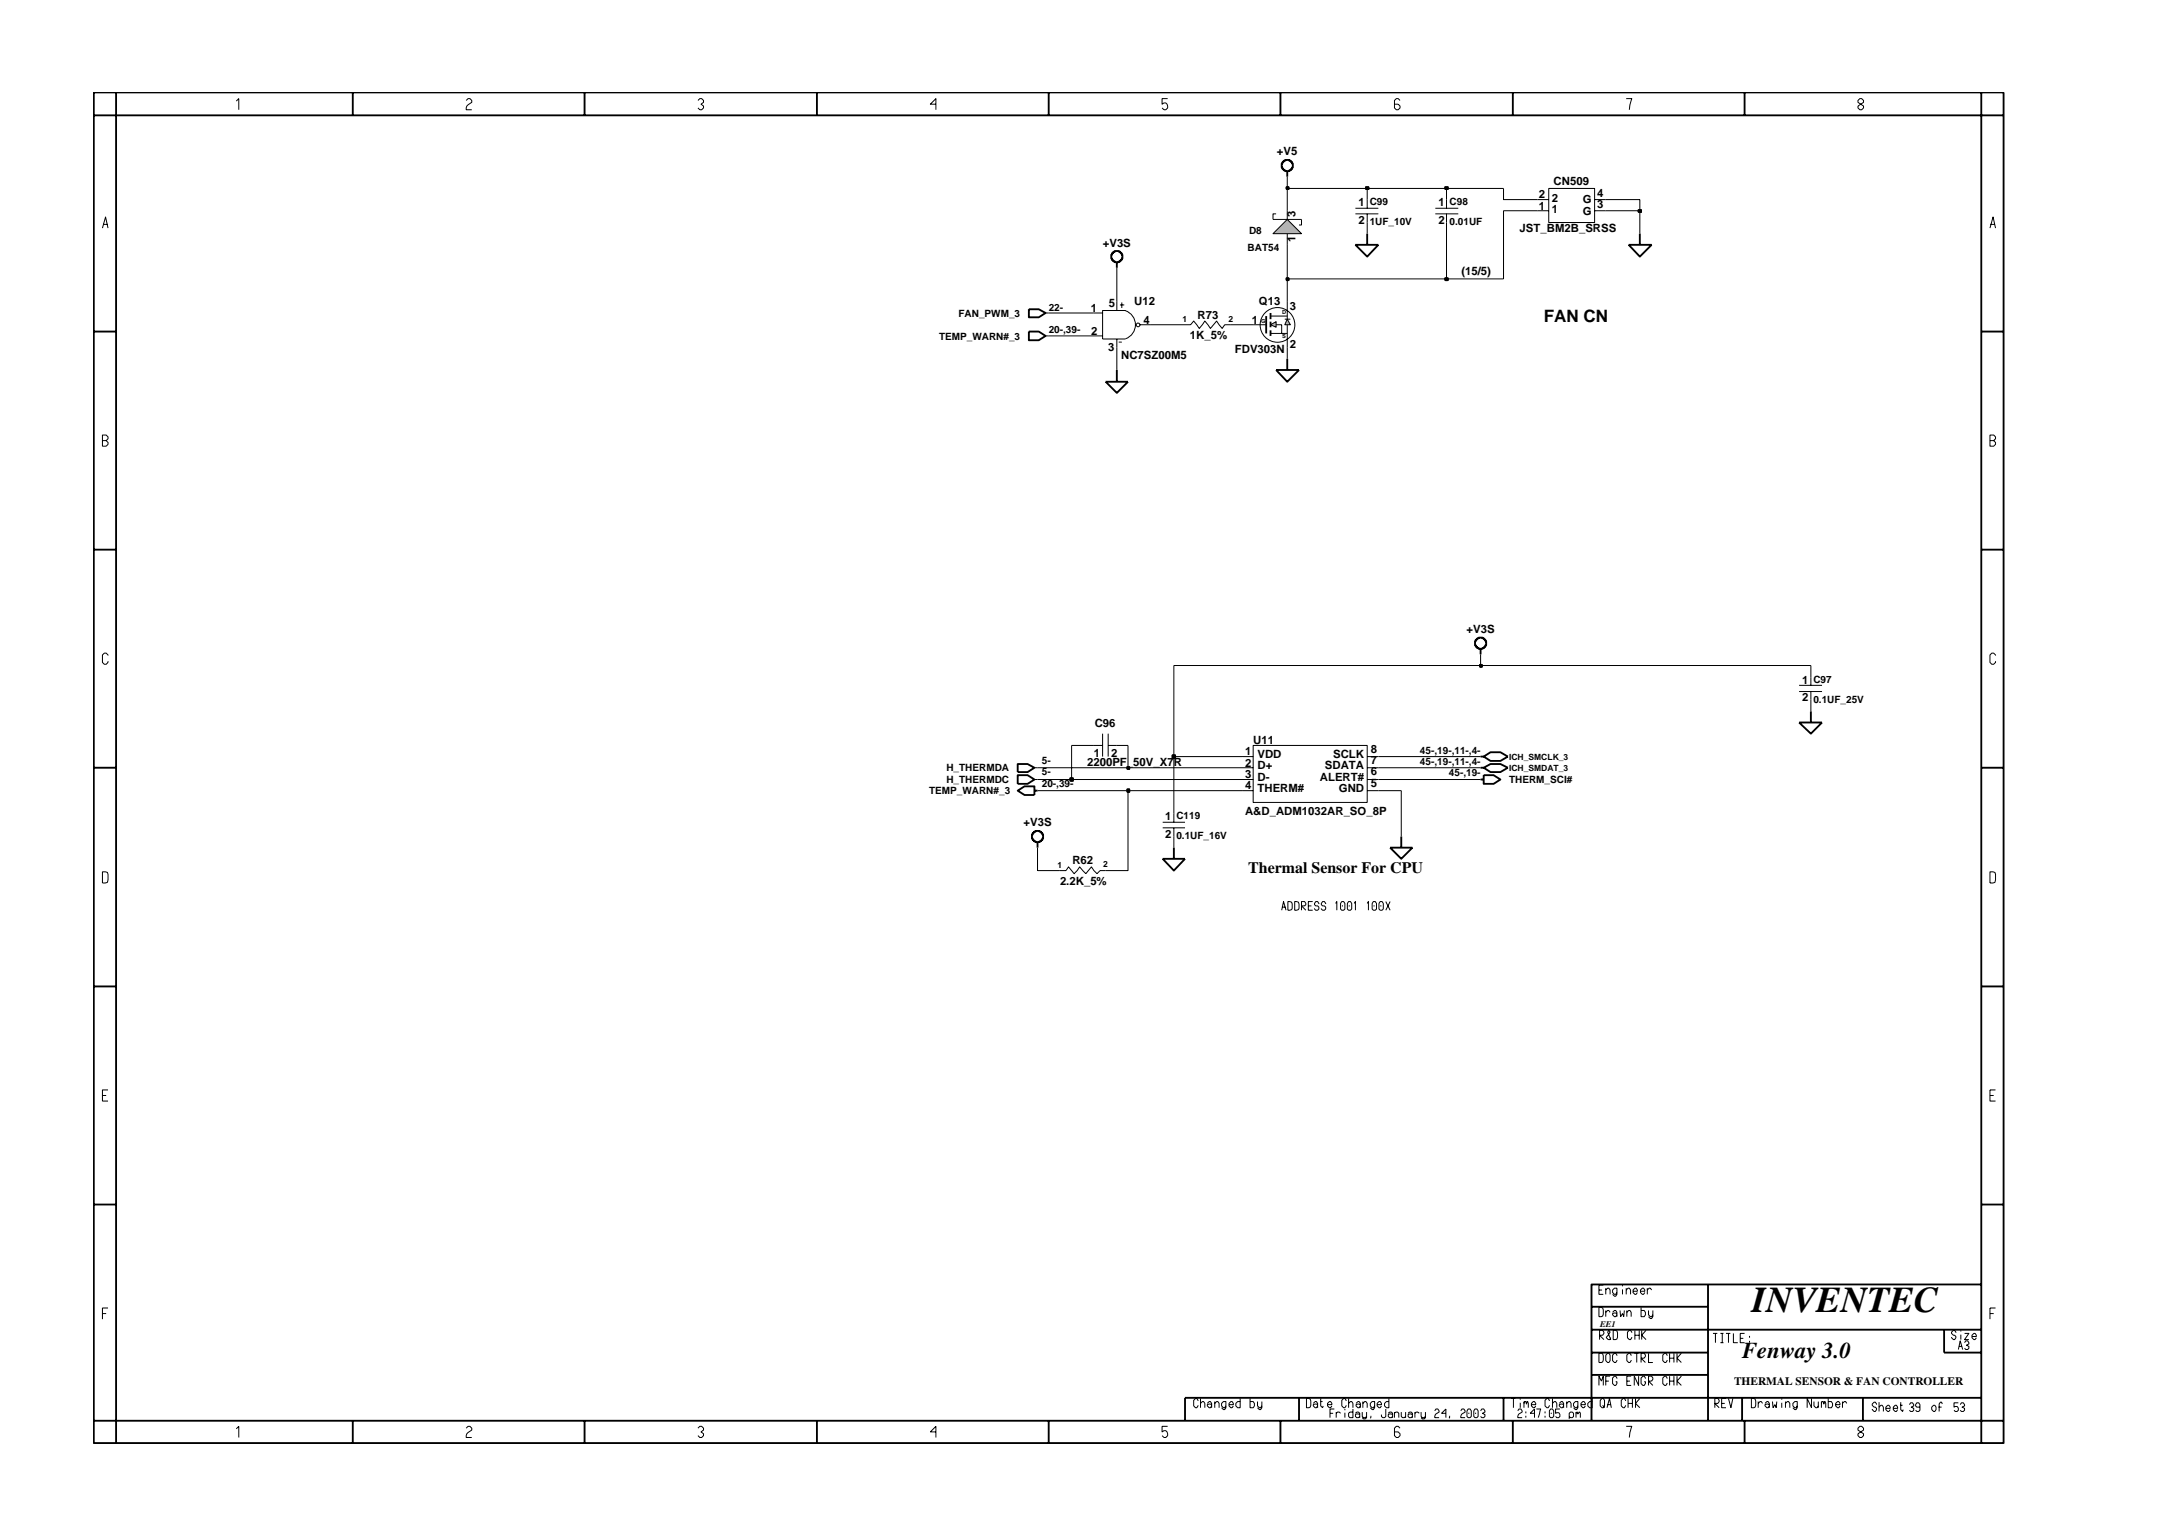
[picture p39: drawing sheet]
<svg xmlns="http://www.w3.org/2000/svg" width="297mm" height="210mm" viewBox="0 0 297 210" stroke-linecap="round" stroke-linejoin="round" font-family="sans-serif">
<defs><g id="words">
<text font-size="5" x="239.4" y="179.3">INVENTEC</text>
<text font-size="3.1" x="238" y="185.6">Fenway 3.0</text>
<text font-size="2.3" x="210.9" y="44.1">FAN CN</text>
<text font-size="2.2" x="170.6" y="119.3">Thermal Sensor For CPU</text>
<g font-size="1.6">
<text x="174.5" y="21.2">+V5</text>
<text x="177" y="29.6" transform="rotate(-90 177 29.6)">3</text>
<text x="185.6" y="28.2">1</text>
<text x="196.5" y="28.2">1</text>
<text x="210.2" y="28.6">1</text>
<text x="210.2" y="27.1">2</text>
<text x="212" y="29.1">1</text>
<text x="212" y="27.6">2</text>
<text x="212.3" y="25.3">CN509</text>
<text x="216.3" y="29.4">G</text>
<text x="216.3" y="27.8">G</text>
<text x="218.2" y="28.4">3</text>
<text x="218.2" y="26.9">4</text>
<text x="150.7" y="33.7">+V3S</text>
<text x="177" y="33.1" transform="rotate(-90 177 33.1)">1</text>
<text x="185.6" y="30.6">2</text>
<text x="196.5" y="30.6">2</text>
<text x="207.6" y="31.8">JST_BM2B_SRSS</text>
<text x="155" y="41.7">U12</text>
<text x="172" y="41.7">Q13</text>
<text x="199.7" y="37.6">(15/5)</text>
<text x="149" y="42.6">1</text>
<text x="149.1" y="45.7">2</text>
<text x="151.5" y="42">5</text>
<text x="156.2" y="44.2">4</text>
<text x="162.6" y="46.3">1K_5%</text>
<text x="163.6" y="43.6">R73</text>
<text x="171.1" y="44.2">1</text>
<text x="176.2" y="47.6">2</text>
<text x="176.2" y="42.3">3</text>
<text x="151.4" y="48">3</text>
<text x="153.2" y="49">NC7SZ00M5</text>
<text x="168.7" y="48.2">FDV303N</text>
<text x="200.4" y="86.5">+V3S</text>
<text x="246.2" y="93.5">1</text>
<text x="246.2" y="95.9">2</text>
<text x="149.6" y="99.3">C96</text>
<text x="171.2" y="101.7">U11</text>
<text x="148.5" y="104.7">2200PF_50V_X7R</text>
<text x="149.5" y="103.4">1</text>
<text x="151.8" y="103.4">2</text>
<text x="170.1" y="106.4">3</text>
<text x="170.1" y="107.9">4</text>
<text x="170.1" y="103.2">1</text>
<text x="170.1" y="104.7">2</text>
<text x="171.8" y="106.7">D-</text>
<text x="171.8" y="103.6">VDD</text>
<text x="171.8" y="105.1">D+</text>
<text x="180.3" y="106.7">ALERT#</text>
<text x="181" y="105.1">SDATA</text>
<text x="182.2" y="103.6">SCLK</text>
<text x="187.3" y="107.5">5</text>
<text x="187.3" y="102.8">8</text>
<text x="187.3" y="104.4">7</text>
<text x="187.3" y="105.9">6</text>
<text x="139.8" y="112.9">+V3S</text>
<text x="159.2" y="112.1">1</text>
<text x="170.1" y="111.4">A&amp;D_ADM1032AR_SO_8P</text>
<text x="171.8" y="108.3">THERM#</text>
<text x="182.9" y="108.3">GND</text>
<text x="146.5" y="118.1">R62</text>
<text x="159.2" y="114.5">2</text>
<text x="144.8" y="120.9">2.2K_5%</text>
<text x="236.9" y="189.2">THERMAL SENSOR &amp; FAN CONTROLLER</text>
</g>
<g font-size="1.4">
<text x="187.1" y="28">C99</text>
<text x="198.1" y="28">C98</text>
<text x="170.5" y="34.3">BAT54</text>
<text x="170.7" y="31.9">D8</text>
<text x="187.1" y="30.7">1UF_10V</text>
<text x="198.1" y="30.7">0.01UF</text>
<text x="128.3" y="46.4">TEMP_WARN#_3</text>
<text x="131" y="43.3">FAN_PWM_3</text>
<text x="143.3" y="42.4">22-</text>
<text x="143.3" y="45.6">20-,39-</text>
<text x="247.8" y="93.3">C97</text>
<text x="247.8" y="96">0.1UF_25V</text>
<text x="129.3" y="107">H_THERMDC</text>
<text x="129.3" y="105.4">H_THERMDA</text>
<text x="142.4" y="105.9">5-</text>
<text x="142.4" y="104.4">5-</text>
<text x="142.4" y="107.5">20-,39-</text>
<text x="194" y="104.6">45-,19-,11-,4-</text>
<text x="194" y="103.1">45-,19-,11-,4-</text>
<text x="198" y="106.1">45-,19-</text>
<text x="206.2" y="107">THERM_SCI#</text>
<text x="126.9" y="108.6">TEMP_WARN#_3</text>
<text x="160.7" y="111.9">C119</text>
<text x="160.7" y="114.7">0.1UF_16V</text>
</g>
<g font-size="1.2">
<text x="161.6" y="44">1</text>
<text x="167.8" y="44">2</text>
<text x="206.2" y="103.8">ICH_SMCLK_3</text>
<text x="206.2" y="105.3">ICH_SMDAT_3</text>
<text x="144.5" y="118.6">1</text>
<text x="150.7" y="118.5">2</text>
<text x="218.6" y="181.3">EE1</text>
</g>
<g font-size=".8">
<text x="172.3" y="44.2">G</text>
<text x="175.2" y="43">D</text>
<text x="175.2" y="46.2">S</text>
</g>
</g></defs>
<path d="M175.2 22.2l.3-.2a.72 .72 0 0 1 .9 0l.2 .4v.5l-.5 .5h-.5l-.4-.4v-.1h-.1zM175.9 23.4v.7M185.2 33.5h3.1l-1.5 1.6zM186.8 31.9v1.6M140.6 42.3h1.3l1 .5-1 .6h-1.3zM139.1 105.9h1.3l.9 .6-.9 .6h-1.3zM139.1 104.4h1.3l.9 .5-.9 .6h-1.3zM141.3 113.7a.72 .72 0 0 1 1 0l.2 .4v.5l-.5 .5h-.5l-.4-.4-.1-.6zM141.8 115.1v.7M202.3 104.9h.4M202.7 104.9l1-.5h1.3l1 .5-1 .6h-1.3z" fill="none" stroke="#000" stroke-width=".25"/>
<g fill="none" stroke="#000" stroke-width=".14">
<path d="M173.9 30h3.9M175.9 28.8v1.2M175.9 31.9v1.6M185.2 28.5h3.1M185.2 29.2h3.1M186.8 27.3v1.2M186.8 29.2v1.2M142.9 42.8h.4M245.8 93.7h3.1M245.8 94.5h3.1M247.4 92.6v1.1M247.4 94.5v1.1"/>
<path d="M141.3 106.5h.5M141.3 104.9h.5M144.8 119h.9l.3-.5 .8 .9 .7-.9 .9 .9 .7-.9 .8 .9 .4-.4h.8"/>
</g>
<path d="M175.9 30l1.9 1.9h-3.9z" fill-rule="evenodd" fill="#b3b3b3" stroke="#000" stroke-width=".14"/>
<g fill="none" stroke="#000" stroke-width=".14">
<path d="M174.4 29.2h-.5v.8M177.8 30v.7h-.3M196.1 28.5h3.1M196.1 29.2h3.1M197.6 27.3v1.2M197.6 29.2v1.2M161.9 44.4h.8l.4-.5 .8 1 .7-1 .8 1 .8-1 .8 1 .3-.5h.9M171.2 44.4h1.8M149.5 101.9h1.2M150.7 100.3v3.1M151.4 101.9h1.2M151.4 100.3v3.1"/>
<path d="M158.9 112.4h3M158.9 113.1h3M160.4 111.2v1.2M160.4 113.1v1.2M169.7 103.4h1.5M169.7 104.9h1.5M169.7 106.5h1.5M169.7 108h1.5M171.2 101.9h15.6v7.8h-15.6zM186.8 103.4h1.5M186.8 104.9h1.5M186.8 106.5h1.5"/>
<path d="M186.8 108h1.5"/>
</g>
<path d="M173 43.2v2.4M201.6 87.5l.3-.2a.72 .72 0 0 1 .9 0l.3 .3v.6l-.5 .5h-.6l-.4-.4v-.1h-.1zM202.3 88.7v.7M158.9 117.4h3l-1.5 1.6zM160.4 115.8v1.6M189.9 115.8h3.1l-1.5 1.6zM191.5 114.3v1.5M202.3 103.4h.4M202.7 103.4l1-.6h1.3l1 .6-1 .6h-1.3z" fill="none" stroke="#000" stroke-width=".25"/>
<path d="M175.9 43.6l.4 .8h-.8z" fill-rule="evenodd" fill="#b3b3b3" stroke="#000" stroke-width=".14"/>
<path d="M175.5 43.6h.8" fill="none" stroke="#000" stroke-width=".14"/>
<path d="M173.6 44.4l.8-.4v.7z" fill-rule="evenodd" fill="#b3b3b3" stroke="#000" stroke-width=".14"/>
<g fill="none" stroke="#000" stroke-width=".25">
<path d="M152 34.6l.2-.1a.72 .72 0 0 1 .9 0l.3 .3v.5l-.5 .5h-.6l-.4-.3-.1-.7h.1zM152.6 35.8v.8M222.5 33.5h3.2l-1.6 1.6zM224.1 31.9v1.6M140.6 45.3h1.3l1 .6-1 .6h-1.3zM151.1 52.2h3l-1.5 1.5zM152.6 50.6v1.6M173.6 42.8v.8M173.6 44v.7M173.6 45.1v.8M174.4 50.6h3.1l-1.6 1.6zM175.9 49v1.6"/>
<path d="M245.8 98.7h3.1l-1.5 1.6zM247.4 97.2v1.5M139.1 108l.9-.5h1.3v1.1h-1.3zM141.3 108h.5M202.3 106.5h.4M202.7 105.9h1.4l.9 .6-.9 .6h-1.4z"/>
</g>
<g fill="none" stroke="#000" stroke-width=".14">
<path d="M210.1 27.3h1.5M210.1 28.8h1.5M211.6 25.8h6.3v4.6h-6.3zM217.9 27.3h1.5M217.9 28.8h1.5M142.9 45.9h.4M149.5 42.8h1.2M149.5 45.9h1.2M152.6 41.2v1.2M152.6 46.3v1.2M152.9 46.8h.4M153 41.7h.6"/>
<path d="M153.3 41.3v.8M153.8 42.5a2.03 2.03 0 0 1 1.3 1.9 2.03 2.03 0 0 1-1.3 1.9M153.8 42.4h-3.1v3.9h3.1M155.7 44.4h1.6M173.6 45.6h2.3M173.6 43.2h2.3M174.4 44.4h.7v1.2M175.9 41.2v2.4M175.9 44.4v3.1M141.8 115.8v3.2h3M141.8 108h12.3v11h-3M160.4 103.4v7.8"/>
<path d="M160.4 114.3v1.5M191.5 108v6.3"/>
<circle cx="155.5" cy="44.4" r=".25"/>
<circle cx="174.5" cy="44.4" r="2.37"/>
</g>
<path d="M154 107.9h.3v.3h-.3z" fill-rule="evenodd" fill="#c2c2c2" stroke="#000" stroke-width=".25"/>
<path d="M154 107.9h.3v.3h-.3z" fill="none" stroke="#000" stroke-width=".25"/>
<path d="M141.8 106.5h4.6M154.1 108h15.6M188.3 108h3.2" fill="none" stroke="#000" stroke-width=".14"/>
<path d="M146.2 106.4h.4v.3h-.4z" fill-rule="evenodd" fill="#c2c2c2" stroke="#000" stroke-width=".25"/>
<path d="M146.2 106.4h.4v.3h-.4z" fill="none" stroke="#000" stroke-width=".25"/>
<path d="M141.8 104.9h12.3M146.4 101.9v4.6h23.3M188.3 106.5h14" fill="none" stroke="#000" stroke-width=".14"/>
<path d="M154 104.8h.3v.3h-.3z" fill-rule="evenodd" fill="#c2c2c2" stroke="#000" stroke-width=".25"/>
<path d="M154 104.8h.3v.3h-.3z" fill="none" stroke="#000" stroke-width=".25"/>
<path d="M154.1 101.9v3h15.6M188.3 104.9h14" fill="none" stroke="#000" stroke-width=".14"/>
<path d="M160.2 103.2h.4v.4h-.4z" fill-rule="evenodd" fill="#c2c2c2" stroke="#000" stroke-width=".25"/>
<path d="M160.2 103.2h.4v.4h-.4z" fill="none" stroke="#000" stroke-width=".25"/>
<path d="M202.3 90.9h-41.9v12.5h9.3M247.4 90.9v1.7M247.4 95.6v1.6M146.4 101.9h3.1M152.6 101.9h1.5M188.3 103.4h14" fill="none" stroke="#000" stroke-width=".14"/>
<path d="M202.2 90.9h.3v.2h-.3z" fill-rule="evenodd" fill="#c2c2c2" stroke="#000" stroke-width=".25"/>
<path d="M202.2 90.9h.3v.2h-.3z" fill="none" stroke="#000" stroke-width=".25"/>
<path d="M152.6 36.6v4.6M175.9 38.1v3.1M143.3 45.9h6.2M143.3 42.8h6.2M152.6 47.5v3.1M157.3 44.4h4.6M168.2 44.4h3M175.9 47.5v1.5M202.3 89.4v1.5h45.1" fill="none" stroke="#000" stroke-width=".14"/>
<path d="M175.8 38h.3v.3h-.3z" fill-rule="evenodd" fill="#c2c2c2" stroke="#000" stroke-width=".25"/>
<path d="M175.8 38h.3v.3h-.3z" fill="none" stroke="#000" stroke-width=".25"/>
<path d="M175.9 33.5v4.6h21.7" fill="none" stroke="#000" stroke-width=".14"/>
<path d="M197.5 38h.3v.3h-.3z" fill-rule="evenodd" fill="#c2c2c2" stroke="#000" stroke-width=".25"/>
<path d="M197.5 38h.3v.3h-.3z" fill="none" stroke="#000" stroke-width=".25"/>
<path d="M175.9 25.8v3M186.8 30.4v1.5M210.1 28.8h-4.7v9.3h-7.8v-7.7M219.4 28.8h4.7v3.1" fill="none" stroke="#000" stroke-width=".14"/>
<path d="M223.9 28.7h.3v.3h-.3z" fill-rule="evenodd" fill="#c2c2c2" stroke="#000" stroke-width=".25"/>
<path d="M223.9 28.7h.3v.3h-.3z" fill="none" stroke="#000" stroke-width=".25"/>
<path d="M186.8 25.8v1.5M197.6 25.8v1.5M205.4 25.8v1.5h4.7M219.4 27.3h4.7v1.5" fill="none" stroke="#000" stroke-width=".14"/>
<path d="M175.8 25.6h.3v.2h-.3z" fill-rule="evenodd" fill="#c2c2c2" stroke="#000" stroke-width=".25"/>
<path d="M175.8 25.6h.3v.2h-.3z" fill="none" stroke="#000" stroke-width=".25"/>
<path d="M175.9 24.1v1.7h10.9" fill="none" stroke="#000" stroke-width=".14"/>
<path d="M186.6 25.6h.4v.2h-.4z" fill-rule="evenodd" fill="#c2c2c2" stroke="#000" stroke-width=".25"/>
<path d="M186.6 25.6h.4v.2h-.4z" fill="none" stroke="#000" stroke-width=".25"/>
<path d="M186.8 25.8h10.8" fill="none" stroke="#000" stroke-width=".14"/>
<path d="M197.5 25.6h.3v.2h-.3z" fill-rule="evenodd" fill="#c2c2c2" stroke="#000" stroke-width=".25"/>
<g fill="none" stroke="#000" stroke-width=".25">
<path d="M12.8 12.6h261v184.6h-261zM12.8 15.8h261M15.9 12.6v184.6M48.2 12.6v3.2M79.9 12.6v3.2M111.6 12.6v3.2M143.3 12.6v3.2M174.9 12.6v3.2M206.7 12.6v3.2M238.4 12.6v3.2M270.7 12.6v184.6M197.5 25.6h.3v.2h-.3z"/>
<path d="M12.8 45.3h3.1M270.7 45.3h3.1M12.8 75.1h3.1M270.7 75.1h3.1M12.8 104.9h3.1M270.7 104.9h3.1M12.8 134.8h3.1M270.7 134.8h3.1M12.8 164.6h3.1M217.5 178.6h15.9M233.4 175.5v18.7M270.7 175.5h-53.2v18.7"/>
<path d="M270.7 164.6h3.1M12.8 194.2h261M48.2 194.2v3M79.9 194.2v3M111.6 194.2v3M143.3 194.2v3M174.9 194.2v3M177.5 191v3.2M205.4 191v3.2M206.7 194.2v3M217.5 181.7h53.2M217.5 184.8h15.9"/>
<path d="M217.5 187.9h15.9M238 191v3.2M238.4 194.2v3M254.5 191v3.2M265.6 181.7v3.1h5.1M270.7 191h-108.8v3.2"/>
</g>
<g fill="none" stroke="#000" stroke-width=".14">
<path d="M32.3 13.8l.3-.3v1.5M63.7 13.7l.3-.2h.2l.3 .2v.3l-.5 .3-.3 .4v.3h.8M95.4 13.7l.2-.2h.3l.2 .2v.3l-.3 .2 .3 .3v.2l-.2 .3h-.3l-.2-.3M127.9 14.2h-.8l.8-.7v1.5M159.5 13.5h-.7v.7l.2-.1a.5 .5 0 0 1 .5 .6l-.2 .3h-.3l-.2-.3M191.3 13.7l-.3-.2h-.2l-.3 .2v1l.3 .3h.2l.3-.3v-.2l-.3-.3h-.5M222.2 13.5h.8l-.4 1.5M253.9 13.7l.2-.2h.3l.2 .2v.3l-.7 .5v.2l.2 .3h.3l.2-.3v-.2l-.7-.5zM14 31.2l.4-1.6 .4 1.6M14.1 30.7h.6M197.6 25.8h7.8M271.9 31.2l.4-1.6 .4 1.6"/>
<path d="M272 30.7h.6M14 59.5h.5l.3 .2v.3l-.3 .2 .3 .3v.2l-.3 .3h-.5zM14 60.2h.5M271.9 60.2h.5l.3-.2v-.3l-.3-.2h-.5v1.5h.5l.3-.3v-.2l-.3-.3M14.8 89.6l-.3-.3h-.2l-.3 .2v1l.3 .3h.2l.3-.3v-.1M272.7 89.6l-.3-.3h-.3l-.2 .2v1l.2 .3h.3l.3-.3v-.1M14 119.1l.7 .1 .1 .3-.1 1.1-.7 .1zM271.9 119.1l.7 .1 .1 .3-.1 1.1-.7 .1zM175.1 124.4l.3-1.2 .3 1.2M175.2 124h.4M176 123.2l.5 .1 .1 .2v.6l-.1 .2-.3 .1h-.2zM176.9 123.2l.5 .1 .1 .2v.6l-.1 .2-.2 .1h-.3z"/>
<path d="M177.8 124.4v-1.2h.5l.1 .3v.1l-.1 .2h-.5l.6 .6M178.8 123.8h.4M179.4 123.2h-.6v1.2h.6M180.2 123.5l-.2-.3h-.2l-.2 .4 .2 .2h.2l.2 .2v.2l-.2 .2h-.2l-.2-.3M181.1 123.5l-.1-.3h-.3l-.2 .4 .6 .4v.2l-.1 .2h-.3l-.2-.3M182.5 123.5l.2-.3v1.2M183.3 123.2h.3l.2 .3v.7l-.2 .2h-.3l-.1-.2v-.7zM183.4 123.7v.2M184.3 123.2h.2l.2 .3v.7l-.2 .2h-.2l-.2-.2v-.7zM184.3 123.7v.2M185 123.5l.2-.3v1.2M186.8 123.5l.2-.3v1.2"/>
<path d="M187.6 123.2h.3l.2 .3v.7l-.2 .2h-.3l-.1-.2v-.7zM187.7 123.7v.2M188.6 123.2h.2l.2 .3v.7l-.2 .2h-.2l-.2-.2v-.7zM188.7 123.7v.2M189.3 123.2l.6 1.2M189.9 123.2l-.6 1.2M14 149.7h.5M14.8 148.9h-.8v1.6h.8M271.9 149.7h.5M272.7 148.9h-.8v1.6h.8M14 179.5h.5M14.8 178.7h-.8v1.6"/>
<path d="M218.5 178.7h.5l.1 .3v.6l-.1 .2-.2 .1h-.3zM218.5 176.3h.4M219.1 175.6h-.6v1.3h.6M219.4 176.3l.3-.3h.1l.2 .3v.6M219.4 179.3l.3-.2h.1l.2 .2M219.4 176v.9M219.4 179.1v.8M220.3 179.3l.3-.2h.2l.1 .2v.6M220.9 176.6l-.1 .3h-.2l-.3-.3v-.3l.3-.3h.3v.9l-.1 .2h-.2l-.3-.2M220.9 179.5l-.1-.1-.5 .1v.2l.3 .2h.2l.1-.2M221.3 179.1l.1 .8 .3-.4 .2 .4v-.8M221.7 175.6v.2"/>
<path d="M221.7 176.2v.7M222.2 176.3l.2-.3h.2l.2 .3v.6M222.2 176v.9M222.3 179.3l.2-.2h.2l.2 .2v.6M222.3 179.1v.8M223.1 176.5h.6l-.2-.5h-.1l-.3 .3v.3l.3 .3h.1l.2-.3M224.1 176.5h.6l-.1-.5h-.2l-.3 .3v.3l.3 .3h.2l.1-.3M224.2 178.7v1.2h.4l.2-.2v-.4l-.2-.2h-.4M225.1 176.3l.2-.3h.2l.2 .3M225.1 176v.9M225.2 179.1v.6l.3 .2h.2l.1-.2M225.8 179.1v.8l-.1 .3h-.2l-.3-.3"/>
<path d="M271.9 179.5h.5M272.7 178.7h-.8v1.6M32.3 195.3l.3-.4v1.5M63.7 195.2l.3-.3h.2l.3 .3v.2l-.7 .5-.1 .3v.2h.8M95.4 195.2l.2-.3h.3l.2 .3v.2l-.3 .3 .3 .2v.3l-.2 .2h-.3l-.2-.2M127.9 195.7h-.8l.8-.8v1.5M159.5 194.9h-.7v.8l.2-.2a.5 .5 0 0 1 .5 .7l-.2 .2h-.3l-.2-.2M163.7 191.4l-.2-.3h-.1l-.3 .3v.7l.3 .3h.1l.2-.4M164 191.8l.3-.3h.2l.1 .3v.6M164 191.1v1.3M165 191.8l.2-.3h.2l.2 .3v.6M165.6 192l-.2-.1-.4 .1v.1l.2 .3h.2l.2-.3"/>
<path d="M166 191.8l.2-.3h.2l.2 .3v.6M166 191.5v.9M167.5 192.1l-.2 .3h-.1l-.3-.3v-.3l.3-.3h.3v.9l-.2 .2h-.1l-.3-.2M167.9 192h.6l-.2-.5h-.1l-.3 .3v.3l.3 .3h.1l.2-.3M169.4 191.1v1.3h-.3l-.2-.3v-.3l.2-.3h.3M170.8 191.1v1.3h.4l.2-.3v-.3l-.2-.3h-.4M171.8 191.5v.6l.3 .3h.1l.2-.3M172.4 191.5v.9l-.2 .2h-.1l-.3-.2M178.5 191.1l.5 .1 .1 .2v.6l-.1 .3-.2 .1h-.3zM179.4 191.8l.3-.3h.2l.1 .3v.6M180 192l-.1-.1-.5 .1v.1l.3 .3h.2l.1-.3M180.4 191.5h.3"/>
<path d="M180.5 191.1v1l.2 .3 .1-.3M181.4 192h.6l-.2-.5h-.2l-.2 .3v.3l.2 .3h.2l.2-.3M181.7 193.1h.4M182.3 192.5h-.6v1.2M182.6 193.1l.1-.1h.3l.2 .1M182.6 193v.7M183.8 192.5v.2M183.8 193.1v.6M183.9 191.4l-.1-.3h-.2l-.3 .3v.7l.3 .3h.2l.1-.4M184.3 191.8l.2-.3h.2l.2 .3v.6M184.3 191.1v1.3M184.9 192.5v1.2h-.5l-.1-.1v-.5l.1-.1h.5"/>
<path d="M185.2 193.1l.2-.1h.2l.2 .1v.6M185.3 191.8l.2-.3h.2l.2 .3v.6M185.8 193.3l-.2-.1-.4 .1v.3l.2 .1h.2l.2-.1M185.9 192l-.2-.1-.4 .1v.1l.2 .3h.2l.2-.3M186.1 193v.6l.2 .1h.2l.2-.1M186.2 191.8l.3-.3h.1l.2 .3v.6M186.2 191.5v.9M186.7 193v.7l-.2 .2h-.2l-.2-.2M187.3 193.5l-.1 .3M187.8 192.1l-.2 .3h-.1l-.3-.3v-.3l.3-.3h.3v.9l-.2 .2h-.1l-.3-.2M188.2 192h.6l-.2-.5h-.2l-.2 .3v.3l.2 .3h.2l.2-.3M189.3 192.5v1.1l-.1 .1h-.3l-.1-.1v-.3"/>
<path d="M189.7 193.1l.2-.1h.2l.2 .1v.6M189.8 191.1v1.3h-.4l-.2-.3v-.3l.2-.3h.4M190.3 193.3l-.2-.1-.4 .1v.3l.2 .1h.2l.2-.1M190.5 193.1l.2-.1h.3l.1 .1v.6M190.5 193v.7M191.3 195.2l-.3-.3h-.2l-.3 .3v1l.3 .2h.2l.3-.2v-.3l-.3-.2h-.5M191.5 193v.6l.1 .1h.3l.2-.1M192.1 193v.7M192.4 193.1l.2-.1h.2l.2 .1v.6M193 193.3l-.2-.1-.4 .1v.3l.2 .1h.2l.2-.1M193.3 193.1l.2-.1h.2l.2 .1M193.3 193v.7"/>
<path d="M194.2 193v.6l.1 .1h.3l.2-.1M194.8 193v.7l-.2 .2h-.3l-.1-.2M196 192.8l.2-.3h.3l.1 .3v.2l-.4 .2-.2 .4v.1h.6M197.6 193.1h-.6l.6-.6v1.2M198.1 193.5l-.1 .3M199.6 192.8l.2-.3h.2l.2 .3v.2l-.5 .3-.1 .4h.6M200.6 192.5h.3l.1 .3v.8l-.1 .1h-.3l-.2-.1v-.8zM200.7 193.1v.1M201.5 192.5h.3l.2 .3v.8l-.2 .1h-.3l-.1-.1v-.8zM201.6 193.1v.1M202.3 192.8l.2-.3h.2l.2 .3v.2l-.3 .1 .3 .2v.3l-.2 .1h-.2l-.2-.1M206.4 191.1h.6"/>
<path d="M206.8 191.1v1.3M207.4 192.8l.1-.3h.3l.2 .3v.2l-.5 .3-.1 .3v.1h.6M207.7 191.1v.2M207.7 191.7v.7M208.2 191.8l.1-.3h.2l.1 .4v-.4h.1l.1 .9M208.2 191.5v.9M208.5 192.9v.2M208.5 193.5v.2M209.2 192h.6l-.1-.5h-.2l-.3 .3v.3l.3 .3h.2l.1-.3M209.7 193.1h-.6l.6-.6v1.2M209.9 192.5h.6l-.3 1.2M211.1 192.9v.2"/>
<path d="M211.1 193.5v.2M211.7 191.4l-.2-.3h-.1l-.3 .3v.7l.3 .3h.1l.2-.4M211.9 192.5h.2l.2 .3v.8l-.2 .1h-.2l-.2-.1v-.8zM211.9 193.1v.1M212.1 191.8l.3-.3h.1l.2 .3v.6M212.1 191.1v1.3M213 191.8l.3-.3h.2l.1 .3v.6M213.1 192.5h-.6v.6h.5l.1 .2v.3l-.1 .1h-.3l-.2-.1M213.6 192l-.1-.1-.5 .1v.1l.3 .3h.2l.1-.3M214.1 191.8l.2-.3h.2l.2 .3v.6M214.1 191.5v.9M214.4 193.6l.2 .1h.2l.2-.1v-.5l-.2-.1h-.2l-.2 .1v.8"/>
<path d="M215.3 193.1l.2-.1 .1 .2 .2-.2 .1 .7M215.3 193v.7M215.6 192.1l-.2 .3h-.1l-.3-.3v-.3l.3-.3h.3v.9l-.2 .2h-.1l-.3-.2M216 192h.6l-.2-.5h-.1l-.3 .3v.3l.3 .3h.1l.2-.3M217.5 191.1v1.3h-.3l-.3-.3v-.3l.3-.3h.3M218.5 184.9l.5 .1 .1 .3v.6l-.1 .2-.2 .1h-.3zM218.5 189.3v-1.2l.3 .6 .3-.6v1.2M218.6 183.1v-1.3h.4l.1 .2-.1 .5h-.4l.5 .6M218.6 191.4l.3-.3h.2l.1 .3v.7l-.1 .3h-.2l-.3-.3zM219 192l.2 .4M219.4 185.2l.3-.3h.1l.2 .3v.7l-.2 .3h-.1l-.3-.3zM219.4 188.7h.4"/>
<path d="M219.6 192.4l.3-1.3 .3 1.3M219.7 192h.4M220 188.1h-.6v1.2M220.1 182.8l-.1 .3h-.3l-.2-.3 .5-.8-.2-.2-.1 .2 .4 1.1M220.4 181.8l.5 .1 .1 .2v.6l-.1 .3-.1 .1h-.4zM220.9 188.4l-.1-.3h-.2l-.3 .2v.8l.3 .2h.2l.1-.2v-.3h-.1M220.9 185.3l-.1-.4h-.2l-.3 .3v.7l.3 .3h.2l.1-.3M222.1 191.4l-.2-.3h-.1l-.3 .3v.7l.3 .3h.1l.2-.4M222.2 194.9h.8l-.4 1.5M222.3 188.7h.4M222.4 191.1v1.3M222.4 191.8h.6"/>
<path d="M222.9 188.1h-.6v1.2h.6M222.9 185.3l-.2-.4h-.2l-.2 .3v.7l.2 .3h.2l.2-.3M223 182.1l-.2-.3h-.2l-.2 .2v.8l.2 .3h.2l.2-.4M223 191.1v1.3M223.3 184.9h.6M223.4 182.5h.6M223.4 181.8v1.3M223.5 191.1v1.3M223.6 184.9v1.3M223.9 188.1v1.2l-.6-1.2v1.2M224 181.8v1.3M224.1 191.1l-.6 .7 .6 .6"/>
<path d="M224.2 186.2v-1.3h.4l.2 .3-.2 .4h-.4l.6 .6M224.3 181.8v1.3M224.8 188.4l-.2-.3h-.1l-.3 .2v.8l.3 .2h.1l.2-.2v-.3h-.2M224.9 181.8l-.6 .7 .6 .6M225.2 189.3v-1.2h.5l.1 .2-.1 .4h-.5l.6 .6M225.2 184.9v1.3h.6M227.8 188.4l-.2-.3h-.2l-.2 .2v.8l.2 .2h.2l.2-.3M227.8 185.3l-.2-.4h-.2l-.2 .3v.7l.2 .3h.2l.2-.3M228.1 188.7h.6M228.1 184.9v1.3M228.1 188.1v1.2M228.1 185.6h.6"/>
<path d="M228.7 184.9v1.3M228.7 188.1v1.2M229.1 184.9v1.3M229.1 188.1v1.2M229.7 188.1l-.6 .6 .6 .6M229.7 184.9l-.6 .7 .6 .6M234 182.2h.6M234.3 192.4v-1.3h.4l.2 .3-.2 .4h-.4l.6 .6M234.4 182.2v1.3M235.1 182.2h.4M235.1 183.5h.4M235.2 191.8h.5"/>
<path d="M235.3 182.2v1.3M235.8 191.1h-.6v1.3h.6M235.8 182.2h.6M236.2 182.2v1.3M236.2 191.1l.3 1.3 .3-1.3M236.8 182.2v1.3h.6M237.8 182.9h.4M238.4 182.2h-.6v1.3h.6M239 182.6v.2M239 183.2v.3M239.3 191.1l.5 .1 .1 .2v.6l-.1 .3-.2 .1h-.3zM240.2 191.8l.3-.3h.2l.1 .3"/>
<path d="M240.2 191.5v.9M241.2 191.8l.2-.3h.2l.2 .3v.6M241.8 192l-.2-.1-.4 .1v.1l.2 .3h.2l.2-.3M242.2 191.5l.1 .9 .2-.4 .2 .4 .1-.9M243.4 191.1v.2M243.4 191.7v.7M244 191.8l.2-.3h.2l.1 .3v.6M244 191.5v.9M245.6 192.1l-.2 .3h-.2l-.2-.3v-.3l.2-.3h.4v.9l-.2 .2h-.2l-.2-.2M247.5 191.1v1.3l-.6-1.3v1.3M247.8 191.5v.6l.3 .3h.2l.1-.3M248.4 191.5v.9"/>
<path d="M248.9 191.8v-.3h.2l.1 .4 .1-.4h.1l.1 .9M248.9 191.5v.9M249.8 191.1v1.3h.4l.2-.3v-.3l-.2-.3h-.4M250.8 192h.6l-.2-.5h-.1l-.3 .3v.3l.3 .3h.1l.2-.3M251.7 191.8l.3-.3h.2l.1 .3M251.7 191.5v.9M254.1 194.9l-.2 .3v.2l.7 .5v.3l-.2 .2h-.3l-.2-.2v-.3l.7-.5v-.2l-.2-.3zM256.4 192l-.2-.4h-.1l-.3 .3v.1l.3 .3h.1l.2 .2-.2 .4h-.1l-.3-.4M256.7 192.3l.3-.3h.2l.1 .3v.6M256.7 191.6v1.3M257.7 192.5h.6l-.2-.5h-.2l-.2 .3v.3l.2 .3h.2l.2-.3M258.7 192.5h.6l-.2-.5h-.2l-.2 .3v.3l.2 .3h.2l.2-.3"/>
<path d="M259.6 192h.4M259.7 191.6v1l.3 .3v-.3M260.9 192l.2-.3h.2l.2 .3v.1l-.4 .2 .4 .2v.2l-.2 .2h-.2l-.2-.2M262.3 192.3h-.4l-.2-.2 .2-.4h.3l.1 .3v.7l-.1 .2h-.3l-.2-.2M264.2 192h.2l.1 .3v.3l-.1 .3h-.2l-.3-.3v-.3zM264.9 192.3h.4M265.4 191.9l-.1-.3h-.2l-.1 .3v1M267.2 182.1l-.1-.3h-.2l-.3 .2v.2l.3 .3h.2l.1 .1-.1 .5h-.2l-.3-.4M267.6 191.7h-.6v.6l.4-.1 .2 .3v.2l-.2 .2h-.2l-.2-.2M267.6 184.4l.2-1.2 .4 1.2M267.7 184h.4M267.8 192l.2-.3h.3l.1 .3v.1l-.3 .2 .3 .2v.2l-.1 .2h-.3l-.2-.2"/>
<path d="M267.9 181.8v.2M267.9 182.4v.7M268.4 182.2h.6l-.6 .9h.6M268.4 183.5l.2-.3h.2l.2 .3v.2l-.3 .1 .3 .2v.2l-.2 .2h-.2l-.2-.2M269.4 182.6h.6l-.1-.4h-.2l-.3 .3v.3l.3 .3h.2l.1-.3"/>
</g>
<use href="#words"/>
</svg>
